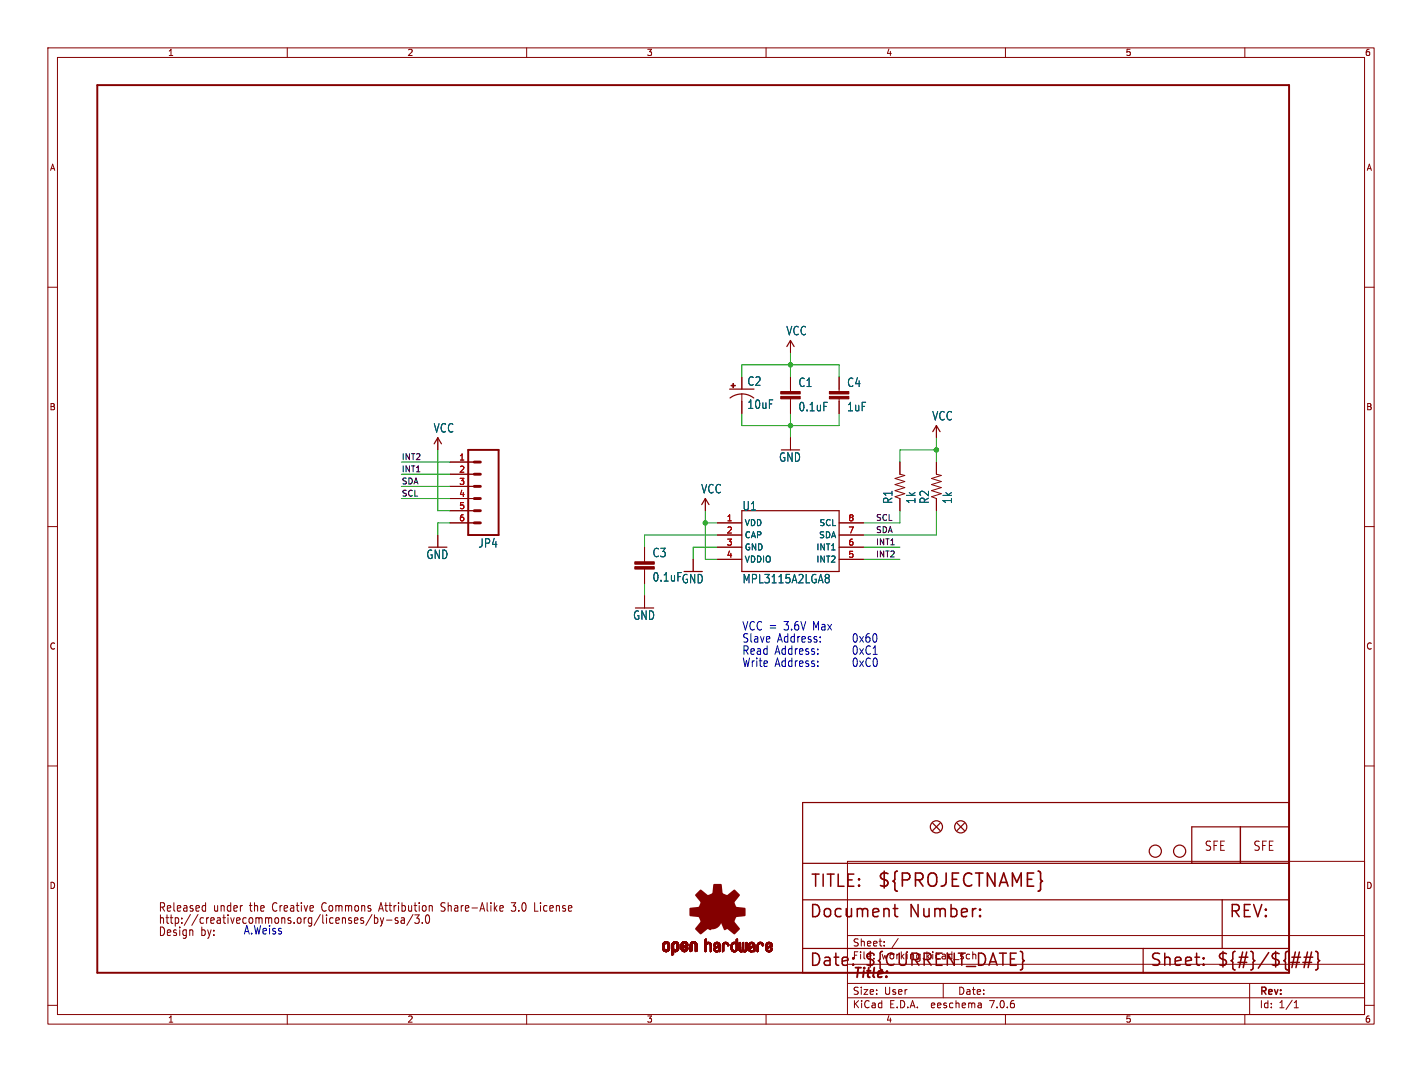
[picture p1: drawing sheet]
<svg xmlns="http://www.w3.org/2000/svg" width="297mm" height="224mm" viewBox="0 0 297 224" stroke-linecap="round" stroke-linejoin="round" font-family="sans-serif">
<defs><g id="words">
<text font-size="3.8" fill="#840000" x="183.1" y="185.7">${PROJECTNAME}</text>
<g font-size="3.5" fill="#840000">
<text x="169.2" y="185.7">TITLE:</text>
<text x="168.9" y="192.1">Document</text>
<text x="189.9" y="192.1">Number:</text>
<text x="256.5" y="192.1">REV:</text>
<text x="168.9" y="202.2">Date:</text>
<text x="180.3" y="202.2">${CURRENT_DATE}</text>
<text x="240" y="202.2">Sheet:</text>
<text x="254" y="202.2">${#}/${##}</text>
</g>
<text font-size="2.8" fill="#840000" x="178" y="204.8">Title:</text>
<g font-size="2.7" fill="#840000">
<text x="251.5" y="178">SFE</text>
<text x="261.6" y="178">SFE</text>
</g>
<g font-size="2.5" fill="#006464">
<text x="164.1" y="70.2">VCC</text>
<text x="156" y="80.8">C2</text>
<text x="166.7" y="81">C1</text>
<text x="176.8" y="81">C4</text>
<text x="156" y="85.6">10uF</text>
<text x="166.7" y="86.1">0.1uF</text>
<text x="176.8" y="86.1">1uF</text>
<text x="194.6" y="88">VCC</text>
<text x="90.5" y="90.6">VCC</text>
<text x="162.6" y="96.7">GND</text>
<text x="146.4" y="103.3">VCC</text>
<text x="155" y="106.8">U1</text>
<text x="186.6" y="105.4" transform="rotate(-90 186.6 105.4)">R1</text>
<text x="191.4" y="105.4" transform="rotate(-90 191.4 105.4)">1k</text>
<text x="194.2" y="105.4" transform="rotate(-90 194.2 105.4)">R2</text>
<text x="199" y="105.4" transform="rotate(-90 199 105.4)">1k</text>
<text x="89" y="117">GND</text>
<text x="99.8" y="114.6">JP4</text>
<text x="136.2" y="116.6">C3</text>
<text x="136.2" y="121.7">0.1uF GND</text>
<text x="155" y="122.1">MPL3115A2LGA8</text>
<text x="132.1" y="129.7">GND</text>
</g>
<g font-size="2.5" fill="#0000c2">
<text x="154.9" y="131.8">VCC =</text>
<text x="163.7" y="131.8">3.6V</text>
<text x="169.9" y="131.8">Max</text>
<text x="154.9" y="134.4">Slave</text>
<text x="154.9" y="136.9">Read</text>
<text x="161.8" y="136.9">Address:</text>
<text x="162.3" y="134.4">Address:</text>
<text x="177.8" y="136.9">0xC1</text>
<text x="177.8" y="134.4">0x60</text>
<text x="154.9" y="139.5">Write</text>
<text x="161.8" y="139.5">Address:</text>
<text x="177.8" y="139.5">0xC0</text>
<text x="50.8" y="195.3">A.Weiss</text>
</g>
<g font-size="2.5" fill="#840000">
<text x="33" y="190.7">Released</text>
<text x="44.6" y="190.7">under</text>
<text x="52.3" y="190.7">the</text>
<text x="57.3" y="190.7">Creative</text>
<text x="67.8" y="190.7">Commons</text>
<text x="80.1" y="190.7">Attribution</text>
<text x="93.3" y="190.7">Share-Alike</text>
<text x="108.3" y="190.7">3.0</text>
<text x="113.3" y="190.7">License</text>
<text x="33" y="195.8">Design</text>
<text x="33" y="193.2">http://creativecommons.org/licenses/by-sa/3.0</text>
<text x="41.9" y="195.8">by:</text>
</g>
<g font-size="2.1" fill="#840000">
<text x="178" y="197.9">Sheet:</text>
<text x="178" y="200.6">File:</text>
<text x="184.1" y="200.6">working.kicad_sch</text>
<text x="178" y="208">Size:</text>
<text x="184.7" y="208">User</text>
<text x="200" y="208">Date:</text>
<text x="263" y="208.2">Rev:</text>
<text x="178" y="210.8">KiCad</text>
<text x="185.7" y="210.8">E.D.A.</text>
<text x="194.6" y="210.8">eeschema</text>
<text x="207" y="210.8">7.0.6</text>
<text x="263" y="210.8">Id:</text>
<text x="267.1" y="210.8">1/1</text>
</g>
<g font-size="1.8" fill="#840000">
<text x="35" y="11.9">1</text>
<text x="85" y="11.9">2</text>
<text x="135" y="11.9">3</text>
<text x="185" y="11.9">4</text>
<text x="235" y="11.9">5</text>
<text x="285" y="11.9">6</text>
<text x="10.3" y="35.9">A</text>
<text x="285.3" y="35.9">A</text>
<text x="10.3" y="85.9">B</text>
<text x="285.3" y="85.9">B</text>
<text x="10.3" y="135.9">C</text>
<text x="285.3" y="135.9">C</text>
<text x="10.3" y="185.9">D</text>
<text x="285.3" y="185.9">D</text>
<text x="35" y="213.8">1</text>
<text x="85" y="213.8">2</text>
<text x="135" y="213.8">3</text>
<text x="185" y="213.8">4</text>
<text x="235" y="213.8">5</text>
<text x="285" y="213.8">6</text>
</g>
<g font-size="1.8" fill="#a90000">
<text x="95.8" y="96.3">1</text>
<text x="95.8" y="98.8">2</text>
<text x="95.8" y="101.3">3</text>
<text x="95.8" y="103.9">4</text>
<text x="95.8" y="106.4">5</text>
<text x="95.8" y="109">6</text>
<text x="151.7" y="109">1</text>
<text x="151.7" y="111.5">2</text>
<text x="177.1" y="111.5">7</text>
<text x="177.1" y="109">8</text>
<text x="151.7" y="114">3</text>
<text x="151.7" y="116.6">4</text>
<text x="177.1" y="116.6">5</text>
<text x="177.1" y="114">6</text>
</g>
<g font-size="1.8" fill="#006464">
<text x="155.4" y="110.1">VDD</text>
<text x="155.4" y="112.6">CAP</text>
<text x="171" y="112.6">SDA</text>
<text x="171" y="110.1">SCL</text>
<text x="155.4" y="115.2">GND</text>
<text x="155.4" y="117.7">VDDIO</text>
<text x="170.4" y="117.7">INT2</text>
<text x="170.4" y="115.2">INT1</text>
</g>
<g font-size="1.7" fill="#0f0f0f">
<text x="83.8" y="98.7">INT1</text>
<text x="83.8" y="101.3">SDA</text>
<text x="83.8" y="96.2">INT2</text>
<text x="83.8" y="103.8">SCL</text>
<text x="182.9" y="111.4">SDA</text>
<text x="182.9" y="114">INT1</text>
<text x="182.9" y="108.9">SCL</text>
<text x="182.9" y="116.5">INT2</text>
</g>
</g></defs>
<g fill="none" stroke="#840000" stroke-width=".21">
<path d="M10 10h277v203.9h-277zM12 12h273v199.9h-273zM60 10v2M110 10v2M160 10v2M210 10v2M260 10v2M10 60h2M285 60h2M154.9 78.7v2.6M165.1 71.1v2.6M165.1 78.7v3.1"/>
<path d="M175.3 78.7v3.1M91.4 91.4v2.6M94 96.5h5.1M94 99.1h5.1M154.9 82.3v4.1M165.1 83.3v3.1M165.1 91.4v2.6M175.3 83.3v3.1M188 96.5v2.6l1 .2-2.1 .6 2.1 .7-2.1 .6 2.1 .7-2.1 .6 2.1 .6-2.1 .7 1.1 .3v2.6M195.6 96.5v2.6l1 .2-2 .6 2 .7-2 .6 2 .7-2 .6 2 .6-2 .7 1 .3v2.6M195.6 88.9v2.5M10 110h2"/>
<path d="M91.4 111.8v2.5M94 109.2h5.1M94 101.6h5.1M94 104.1h5.1M94 106.7h5.1M134.6 114.3v3M134.6 118.9v3M144.8 116.8v2.6M147.3 104.1v2.6M149.9 109.2h5M149.9 111.8h5M149.9 114.3h5"/>
<path d="M149.9 116.8h5M175.3 109.2h5M175.3 111.8h5M175.3 114.3h5M175.3 116.8h5M285 110h2M134.6 124.5v2.5M10 160h2M285 160h2M177 179.9h108v32h-108zM42.5 189.2h.4M42.9 188.6v1.7"/>
<path d="M42.9 190.3h-.4M77.7 191l-1.3 2.3M78.2 191.1v1.8M78.2 191.8l.4-.1 .3 .3-.1 .8h-.6M79.2 189.8h.7M79.4 191.7l.4 1.2M79.6 188.6l-.5 1.7M79.8 192.9l-.4 .6M80.1 191.7l-.3 1.2M80.7 192.2h1.2M83.1 191.8l-.4-.1-.2 .2 .1 .3 .5 .2v.4h-.6M83.8 191.8h.6l.1 1.1"/>
<path d="M84.5 192.1l-.5 .1-.3 .3 .3 .4 .5-.1M86.3 191l-1.3 2.3M87.6 191.1l-.5 .7 .4 .1v.8l-.2 .2h-.5l-.2-.2M88.2 192.7v.2M88.9 191.4v.8l.1 .5 .2 .2 .3-.1 .1-.3v-1.1M92.1 190.3h.6M92.7 188.6h-.3l-.3 .3 .1 .4 .5 .2M104.9 189.2l.2 .4-.7 .1M105 190.3h-.1M106.8 190.2l.2 .1h.6M106.8 188.6h.9l-.5 .6 .4 .1M111.7 190.3h.7"/>
<path d="M177 195.4h108M184.7 197.5v.1M184.7 196.7v.1M187.6 196l-1.3 2M10 210h2M60 211.9v2M110 211.9v2M160 211.9v2M177 208.4h108M177 205.4h108M177 201.4h108M197 205.4v3"/>
<path d="M204.9 209.6l.1 .9M205 210.4l-.2 .1M205 209.9h-.2M210 211.9v2M260 211.9v2M261 205.4v6.5M270.3 210.5h.9M270.3 209.4l.4-.4v1.5M285 210h2"/>
</g>
<g fill="none" stroke="#840000" stroke-width=".25">
<path d="M164.3 72.4l.8-1.3 .8 1.3M90.7 92.7l.7-1.3 .8 1.3M152.4 81.3h5.1M152.5 83.1a4.1 4.1 0 0 1 4.9 0M194.8 90.2l.8-1.3 .7 1.3M146.6 105.4l.7-1.3 .8 1.3M154.9 106.7h20.4v12.7h-20.4zM167.6 167.6h101.6v35.6h-101.6zM194.8 172l1.5 1.5M196.3 172l-1.5 1.5M199.9 172l1.5 1.5M201.4 172l-1.5 1.5"/>
<path d="M259.1 172.7v7.6M269.2 172.7h-20.3v7.6M167.6 180.3h101.6M167.6 198.1h101.6M167.6 188h101.6M238.8 198.1v5.1M255.3 188v10.1"/>
<circle cx="195.6" cy="172.7" r="1.27"/>
<circle cx="200.7" cy="172.7" r="1.27"/>
<circle cx="241.3" cy="177.8" r="1.27"/>
<circle cx="246.4" cy="177.8" r="1.27"/>
</g>
<path d="M172.6 120l.5 .1 .1 .2-.3 .4M172.6 120.7h.3M172.9 120.7l.3 .4v.3l-.1 .3-.5 .1" fill="none" stroke="#006464" stroke-width=".21"/>
<g fill="#840000" stroke="#840000" stroke-width=".21">
<path d="M132.6 118.4h4.1v.5h-4.1z"/>
<path d="M132.6 117.3h4.1v.6h-4.1z"/>
<path d="M152.7 80.5h.9v.1h-.9z"/>
<path d="M153.1 80.1h.1v.9h-.1z"/>
<path d="M138.4 198.1h.4z"/>
<path d="M138.4 198l.4 .1z"/>
<path d="M138.4 198h.4z"/>
<path d="M138.4 197.9l.4 .1z"/>
<path d="M138.4 197.9h.4z"/>
<path d="M138.4 197.8l.4 .1z"/>
<path d="M138.4 197.8h.4z"/>
<path d="M138.4 197.7l.4 .1z"/>
<path d="M138.4 197.7h.4z"/>
<path d="M138.4 197.6l.4 .1z"/>
<path d="M138.4 197.6h.4z"/>
<path d="M138.4 197.5l.4 .1z"/>
<path d="M138.4 197.5h.4z"/>
<path d="M138.4 197.4l.4 .1z"/>
<path d="M138.4 197.4h.4z"/>
<path d="M138.4 198.2h.4z"/>
<path d="M138.4 198.1l.4 .1z"/>
<path d="M138.4 197.3l.4 .1z"/>
<path d="M138.4 197.3h.4z"/>
<path d="M138.4 198.3h.5z"/>
<path d="M138.4 198.3h.4z"/>
<path d="M138.4 198.2l.4 .1z"/>
<path d="M138.4 197.2l.4 .1z"/>
<path d="M138.4 197.2h.4z"/>
<path d="M138.4 197.2h.5z"/>
<path d="M138.4 198.3l.5 .1z"/>
<path d="M138.4 197.1l.5 .1z"/>
<path d="M138.4 197.1h.5z"/>
<path d="M138.4 198.4h.6z"/>
<path d="M138.4 198.4h.5z"/>
<path d="M138.4 197.1h.6z"/>
<path d="M138.5 198.4h.5z"/>
<path d="M138.5 197.1h.5z"/>
<path d="M138.5 197.1h.6z"/>
<path d="M138.5 198.4h1.3z"/>
<path d="M138.5 198.4h.6z"/>
<path d="M138.5 197.1h1.3z"/>
<path d="M138.5 198.5h1.3z"/>
<path d="M138.5 198.4l1.3 .1z"/>
<path d="M138.5 197l1.3 .1z"/>
<path d="M138.5 197h1.3z"/>
<path d="M138.5 198.5h1.2z"/>
<path d="M138.5 197h1.2z"/>
<path d="M138.6 198.5h1.1z"/>
<path d="M138.6 196.9l1.1 .1z"/>
<path d="M138.6 198.5l1.1 .1z"/>
<path d="M138.6 196.9h1.1z"/>
<path d="M138.6 198.6h1.1z"/>
<path d="M138.6 198.6h1z"/>
<path d="M138.6 196.9h1z"/>
<path d="M138.7 198.6l.9 .1z"/>
<path d="M138.7 196.8l.9 .1z"/>
<path d="M138.7 198.7h.9z"/>
<path d="M138.7 196.8h.9z"/>
<path d="M138.7 196.8h.8z"/>
<path d="M138.7 198.7h.8z"/>
<path d="M138.8 198.7h.7z"/>
<path d="M138.8 196.8h.7z"/>
<path d="M138.8 198.7l.6 .1z"/>
<path d="M138.8 196.7l.6 .1z"/>
<path d="M138.9 198.8h.5z"/>
<path d="M138.9 196.7h.5z"/>
<path d="M138.9 198.8h.4z"/>
<path d="M138.9 196.7h.4z"/>
<path d="M139 198.8h.3z"/>
<path d="M139 196.7h.3z"/>
<path d="M139 198.8h.2z"/>
<path d="M139 196.7h.2z"/>
<path d="M139.2 197.1h.6z"/>
<path d="M139.2 198.4h.6z"/>
<path d="M139.3 198.4h.5z"/>
<path d="M139.3 197.1h.5z"/>
<path d="M139.3 198.3l.5 .1z"/>
<path d="M139.4 198.3h.4z"/>
<path d="M139.4 197.1l.4 .1z"/>
<path d="M139.4 197.2h.4z"/>
<path d="M139.4 197.2l.4 .1z"/>
<path d="M139.4 198.2l.4 .1z"/>
<path d="M139.4 198.2h.4z"/>
<path d="M139.4 197.3h.4z"/>
<path d="M139.5 198.2h.4z"/>
<path d="M139.5 197.3h.4z"/>
<path d="M139.5 198.1l.4 .1z"/>
<path d="M139.5 198.1h.4z"/>
<path d="M139.5 198l.4 .1z"/>
<path d="M139.5 198h.4z"/>
<path d="M139.5 197.9l.4 .1z"/>
<path d="M139.5 197.9h.4z"/>
<path d="M139.5 197.8l.4 .1z"/>
<path d="M139.5 197.8h.4z"/>
<path d="M139.5 197.7l.4 .1z"/>
<path d="M139.5 197.7h.4z"/>
<path d="M139.5 197.6l.4 .1z"/>
<path d="M139.5 197.6h.4z"/>
<path d="M139.5 197.5l.4 .1z"/>
<path d="M139.5 197.5h.4z"/>
<path d="M139.5 197.4l.4 .1z"/>
<path d="M139.5 197.4h.4z"/>
<path d="M139.5 197.3l.4 .1z"/>
<path d="M140.3 199.4l.2 .1z"/>
<path d="M140.3 199.4h.3z"/>
<path d="M140.3 199.4h.4z"/>
<path d="M140.3 199.3l.4 .1z"/>
<path d="M140.3 199.3h.4z"/>
<path d="M140.3 199.2l.4 .1z"/>
<path d="M140.3 199.2h.4z"/>
<path d="M140.3 199.1l.4 .1z"/>
<path d="M140.3 199.1h.4z"/>
<path d="M140.3 199l.4 .1z"/>
<path d="M140.3 199h.4z"/>
<path d="M140.3 198.9l.4 .1z"/>
<path d="M140.3 198.9h.4z"/>
<path d="M140.3 198.8l.4 .1z"/>
<path d="M140.3 198.8h.4z"/>
<path d="M140.3 198.7l1.1 .1z"/>
<path d="M140.3 198.7h1.1z"/>
<path d="M140.3 198.7h1.2z"/>
<path d="M140.3 198.6l1.2 .1z"/>
<path d="M140.3 198.6h1.2z"/>
<path d="M140.3 198.6h1.3z"/>
<path d="M140.3 198.5l1.3 .1z"/>
<path d="M140.3 198.5h1.3z"/>
<path d="M140.3 198.5h1.4z"/>
<path d="M140.3 198.4l1.4 .1z"/>
<path d="M140.3 198.4h1.4z"/>
<path d="M140.3 198.4h.7z"/>
<path d="M140.3 198.4h.6z"/>
<path d="M140.3 198.3l.5 .1z"/>
<path d="M140.3 198.3h.5z"/>
<path d="M140.3 198.2l.4 .1z"/>
<path d="M140.3 198.2h.4z"/>
<path d="M140.3 198.1l.4 .1z"/>
<path d="M140.3 198.1h.4z"/>
<path d="M140.3 198l.4 .1z"/>
<path d="M140.3 198h.4z"/>
<path d="M140.3 197.9l.4 .1z"/>
<path d="M140.3 197.9h.4z"/>
<path d="M140.3 197.8l.4 .1z"/>
<path d="M140.3 197.8h.4z"/>
<path d="M140.3 197.7l.4 .1z"/>
<path d="M140.3 197.7h.4z"/>
<path d="M140.3 197.6l.4 .1z"/>
<path d="M140.3 197.6h.4z"/>
<path d="M140.3 197.5l.4 .1z"/>
<path d="M140.3 197.5h.4z"/>
<path d="M140.3 197.4l.4 .1z"/>
<path d="M140.3 197.4h.4z"/>
<path d="M140.3 197.3l.4 .1z"/>
<path d="M140.3 197.3h.4z"/>
<path d="M140.3 199.5h.2z"/>
<path d="M140.3 197.2l.5 .1z"/>
<path d="M140.3 197.2h.5z"/>
<path d="M140.4 197.2h.4z"/>
<path d="M140.4 197.1l.4 .1z"/>
<path d="M140.4 197.1h.4z"/>
<path d="M140.4 197.1h.5z"/>
<path d="M140.4 197.1h.6z"/>
<path d="M140.4 197.1h1.3z"/>
<path d="M140.4 197l1.3 .1z"/>
<path d="M140.4 197h1.3z"/>
<path d="M140.4 197h1.2z"/>
<path d="M140.5 197h1.1z"/>
<path d="M140.5 196.9l1.1 .1z"/>
<path d="M140.5 196.9h1.1z"/>
<path d="M140.5 196.9h1z"/>
<path d="M140.6 196.9h.9z"/>
<path d="M140.6 196.8l.9 .1z"/>
<path d="M140.6 196.8h.9z"/>
<path d="M140.6 196.8h.8z"/>
<path d="M140.7 196.8h.7z"/>
<path d="M140.7 196.7l.7 .1z"/>
<path d="M140.8 198.8h.5z"/>
<path d="M140.8 196.7h.5z"/>
<path d="M140.9 196.7h.3z"/>
<path d="M140.9 198.8h.3z"/>
<path d="M140.9 196.7h.2z"/>
<path d="M141 198.8h.1z"/>
<path d="M141.1 197.1h.6z"/>
<path d="M141.1 198.4h.6z"/>
<path d="M141.2 198.4h.5z"/>
<path d="M141.2 197.1h.5z"/>
<path d="M141.3 198.3l.4 .1z"/>
<path d="M141.3 197.1l.4 .1z"/>
<path d="M141.3 198.3h.4z"/>
<path d="M141.3 197.2h.4z"/>
<path d="M141.3 198.3h.5z"/>
<path d="M141.3 197.2h.5z"/>
<path d="M141.3 197.2l.5 .1z"/>
<path d="M141.3 198.2l.5 .1z"/>
<path d="M141.3 197.3h.5z"/>
<path d="M141.4 198.2h.4z"/>
<path d="M141.4 197.3h.4z"/>
<path d="M141.4 198.1l.4 .1z"/>
<path d="M141.4 198.1h.4z"/>
<path d="M141.4 197.4h.4z"/>
<path d="M141.4 197.3l.4 .1z"/>
<path d="M141.4 198l.4 .1z"/>
<path d="M141.4 198h.4z"/>
<path d="M141.4 197.9l.4 .1z"/>
<path d="M141.4 197.9h.4z"/>
<path d="M141.4 197.8l.4 .1z"/>
<path d="M141.4 197.8h.4z"/>
<path d="M141.4 197.7l.4 .1z"/>
<path d="M141.4 197.7h.4z"/>
<path d="M141.4 197.6l.4 .1z"/>
<path d="M141.4 197.6h.4z"/>
<path d="M141.4 197.5l.4 .1z"/>
<path d="M141.4 197.5h.4z"/>
<path d="M141.4 197.4l.4 .1z"/>
<path d="M142.2 198.2h.5z"/>
<path d="M142.2 198.2h.4z"/>
<path d="M142.2 198.1l.4 .1z"/>
<path d="M142.2 198.1h.4z"/>
<path d="M142.2 198.1h.5z"/>
<path d="M142.2 198l.5 .1z"/>
<path d="M142.2 198h.6z"/>
<path d="M142.2 198h.7z"/>
<path d="M142.2 197.9l.7 .1z"/>
<path d="M142.2 197.9h.8z"/>
<path d="M142.2 197.9h.9z"/>
<path d="M142.2 197.8l.9 .1z"/>
<path d="M142.2 197.8h1z"/>
<path d="M142.2 197.8h1.1z"/>
<path d="M142.2 197.8h1.2z"/>
<path d="M142.2 197.7l1.2 .1z"/>
<path d="M142.2 197.7h1.2z"/>
<path d="M142.2 197.7h1.3z"/>
<path d="M142.2 197.7h1.4z"/>
<path d="M142.2 197.6l1.4 .1z"/>
<path d="M142.2 197.6h1.4z"/>
<path d="M142.2 197.6h.4z"/>
<path d="M142.2 197.5l.4 .1z"/>
<path d="M142.2 197.5h.4z"/>
<path d="M142.2 197.4l.4 .1z"/>
<path d="M142.2 197.4h.4z"/>
<path d="M142.2 197.3l.4 .1z"/>
<path d="M142.2 197.3h.4z"/>
<path d="M142.2 197.3h.5z"/>
<path d="M142.2 198.3h.5z"/>
<path d="M142.2 198.2l.5 .1z"/>
<path d="M142.2 197.2l.5 .1z"/>
<path d="M142.2 197.2h.5z"/>
<path d="M142.3 198.4h.5z"/>
<path d="M142.3 198.3l.4 .1z"/>
<path d="M142.3 198.3h.4z"/>
<path d="M142.3 197.2h.4z"/>
<path d="M142.3 197.1l.4 .1z"/>
<path d="M142.3 197.1h.5z"/>
<path d="M142.3 198.4h1.3z"/>
<path d="M142.3 198.4h.6z"/>
<path d="M142.3 197.1h.6z"/>
<path d="M142.3 198.5h1.3z"/>
<path d="M142.3 198.4l1.3 .1z"/>
<path d="M142.3 197.1h1.3z"/>
<path d="M142.3 197l1.3 .1z"/>
<path d="M142.3 197h1.3z"/>
<path d="M142.4 198.5h1.1z"/>
<path d="M142.4 197h1.2z"/>
<path d="M142.4 198.5l1.1 .1z"/>
<path d="M142.4 197h1.1z"/>
<path d="M142.4 198.6h1.1z"/>
<path d="M142.4 196.9l1.1 .1z"/>
<path d="M142.4 196.9h1.1z"/>
<path d="M142.5 198.6h.9z"/>
<path d="M142.5 196.9h1z"/>
<path d="M142.5 198.6l.9 .1z"/>
<path d="M142.5 196.9h.9z"/>
<path d="M142.5 196.8l.9 .1z"/>
<path d="M142.5 198.7h.9z"/>
<path d="M142.5 196.8h.9z"/>
<path d="M142.6 196.8h.8z"/>
<path d="M142.6 198.7h.7z"/>
<path d="M142.6 196.8h.7z"/>
<path d="M142.6 196.7l.7 .1z"/>
<path d="M142.7 198.7l.6 .1z"/>
<path d="M142.7 196.7h.5z"/>
<path d="M142.7 198.8h.5z"/>
<path d="M142.7 197.6h1z"/>
<path d="M142.8 198.8h.4z"/>
<path d="M142.8 197.6h.9z"/>
<path d="M142.8 196.7h.3z"/>
<path d="M142.8 198.8h.3z"/>
<path d="M142.9 197.6h.8z"/>
<path d="M142.9 196.7h.1z"/>
<path d="M142.9 197.5l.8 .1z"/>
<path d="M142.9 197.5h.8z"/>
<path d="M143 197.5h.7z"/>
<path d="M143 197.1h.6z"/>
<path d="M143 198.4h.6z"/>
<path d="M143.1 197.1h.5z"/>
<path d="M143.1 198.4h.5z"/>
<path d="M143.1 197.5h.6z"/>
<path d="M143.1 197.4l.6 .1z"/>
<path d="M143.1 197.4h.6z"/>
<path d="M143.2 197.1l.5 .1z"/>
<path d="M143.2 198.3l.4 .1z"/>
<path d="M143.2 197.2h.5z"/>
<path d="M143.2 198.3h.4z"/>
<path d="M143.2 197.4h.5z"/>
<path d="M143.2 198.3h.5z"/>
<path d="M143.2 197.2l.5 .1z"/>
<path d="M143.2 197.3h.5z"/>
<path d="M143.3 198.2l.4 .1z"/>
<path d="M143.3 198.2h.4z"/>
<path d="M143.3 197.4h.4z"/>
<path d="M143.3 197.3l.4 .1z"/>
<path d="M143.3 197.3h.4z"/>
<path d="M143.3 198.1l.4 .1z"/>
<path d="M143.3 198.1h.4z"/>
<path d="M143.3 198l.4 .1z"/>
<path d="M143.3 198h.4z"/>
<path d="M143.4 198h.3z"/>
<path d="M143.4 197.9l.3 .1z"/>
<path d="M143.5 197.9h.2z"/>
<path d="M144.1 198.7h.3z"/>
<path d="M144.1 198.7h.4z"/>
<path d="M144.1 198.6l.4 .1z"/>
<path d="M144.1 198.6h.4z"/>
<path d="M144.1 198.5l.4 .1z"/>
<path d="M144.1 198.5h.4z"/>
<path d="M144.1 198.4l.4 .1z"/>
<path d="M144.1 198.4h.4z"/>
<path d="M144.1 198.3l.4 .1z"/>
<path d="M144.1 198.3h.4z"/>
<path d="M144.1 198.2l.4 .1z"/>
<path d="M144.1 198.2h.4z"/>
<path d="M144.1 198.1l.4 .1z"/>
<path d="M144.1 198.1h.4z"/>
<path d="M144.1 198l.4 .1z"/>
<path d="M144.1 198h.4z"/>
<path d="M144.1 197.9l.4 .1z"/>
<path d="M144.1 197.9h.4z"/>
<path d="M144.1 197.8l.4 .1z"/>
<path d="M144.1 197.8h.4z"/>
<path d="M144.1 197.7l.4 .1z"/>
<path d="M144.1 197.7h.4z"/>
<path d="M144.1 197.6l.4 .1z"/>
<path d="M144.1 197.6h.4z"/>
<path d="M144.1 197.5l.4 .1z"/>
<path d="M144.1 197.5h.4z"/>
<path d="M144.1 197.4l.4 .1z"/>
<path d="M144.1 197.4h.4z"/>
<path d="M144.1 197.3l.4 .1z"/>
<path d="M144.1 197.3h.4z"/>
<path d="M144.2 198.7l.2 .1z"/>
<path d="M144.2 197.3h.3z"/>
<path d="M144.2 197.3h.4z"/>
<path d="M144.2 198.8h.1z"/>
<path d="M144.2 197.2l.4 .1z"/>
<path d="M144.2 197.2h.4z"/>
<path d="M144.2 197.1l.5 .1z"/>
<path d="M144.2 197.1h.5z"/>
<path d="M144.2 197.1h.6z"/>
<path d="M144.2 197.1h1.3z"/>
<path d="M144.2 197l1.3 .1z"/>
<path d="M144.2 197h1.3z"/>
<path d="M144.3 197h1.2z"/>
<path d="M144.3 197h1.1z"/>
<path d="M144.3 196.9l1.1 .1z"/>
<path d="M144.3 196.9h1.1z"/>
<path d="M144.4 196.9h1z"/>
<path d="M144.4 196.8l.9 .1z"/>
<path d="M144.4 196.8h.9z"/>
<path d="M144.5 196.8h.8z"/>
<path d="M144.5 196.8h.7z"/>
<path d="M144.5 196.7l.7 .1z"/>
<path d="M144.6 196.7h.5z"/>
<path d="M144.7 196.7h.4z"/>
<path d="M144.7 196.7h.3z"/>
<path d="M144.8 196.7h.2z"/>
<path d="M144.9 197.1h.6z"/>
<path d="M145 197.1h.5z"/>
<path d="M145.1 197.1h.4z"/>
<path d="M145.1 197.1l.4 .1z"/>
<path d="M145.1 197.2h.4z"/>
<path d="M145.1 197.2h.5z"/>
<path d="M145.2 197.2l.4 .1z"/>
<path d="M145.2 197.3h.4z"/>
<path d="M145.2 198.7h.3z"/>
<path d="M145.2 198.7h.4z"/>
<path d="M145.2 198.6l.4 .1z"/>
<path d="M145.2 198.6h.4z"/>
<path d="M145.2 198.5l.4 .1z"/>
<path d="M145.2 198.5h.4z"/>
<path d="M145.2 198.4l.4 .1z"/>
<path d="M145.2 198.4h.4z"/>
<path d="M145.2 198.3l.4 .1z"/>
<path d="M145.2 198.3h.4z"/>
<path d="M145.2 198.2l.4 .1z"/>
<path d="M145.2 198.2h.4z"/>
<path d="M145.2 198.1l.4 .1z"/>
<path d="M145.2 198.1h.4z"/>
<path d="M145.2 198l.4 .1z"/>
<path d="M145.2 198h.4z"/>
<path d="M145.2 197.9l.4 .1z"/>
<path d="M145.2 197.9h.4z"/>
<path d="M145.2 197.8l.4 .1z"/>
<path d="M145.2 197.8h.4z"/>
<path d="M145.2 197.7l.4 .1z"/>
<path d="M145.2 197.7h.4z"/>
<path d="M145.2 197.6l.4 .1z"/>
<path d="M145.2 197.6h.4z"/>
<path d="M145.2 197.5l.4 .1z"/>
<path d="M145.2 197.5h.4z"/>
<path d="M145.2 197.4l.4 .1z"/>
<path d="M145.2 197.4h.4z"/>
<path d="M145.2 197.3l.4 .1z"/>
<path d="M145.2 198.7l.2 .1z"/>
<path d="M145.2 198.8h.2z"/>
<path d="M147.3 198.8h.1z"/>
<path d="M147.3 196.3h.2z"/>
<path d="M147.3 198.7l.2 .1z"/>
<path d="M147.3 198.7h.2z"/>
<path d="M147.3 198.6l.2 .1z"/>
<path d="M147.3 198.6h.2z"/>
<path d="M147.3 198.5l.2 .1z"/>
<path d="M147.3 198.5h.2z"/>
<path d="M147.3 198.4l.2 .1z"/>
<path d="M147.3 198.4h.2z"/>
<path d="M147.3 198.3l.2 .1z"/>
<path d="M147.3 198.3h.2z"/>
<path d="M147.3 198.2l.2 .1z"/>
<path d="M147.3 198.2h.2z"/>
<path d="M147.3 198.1l.2 .1z"/>
<path d="M147.3 198.1h.2z"/>
<path d="M147.3 198l.2 .1z"/>
<path d="M147.3 198h.2z"/>
<path d="M147.3 197.9l.2 .1z"/>
<path d="M147.3 197.9h.2z"/>
<path d="M147.3 197.8l.2 .1z"/>
<path d="M147.3 197.8h.2z"/>
<path d="M147.3 197.7l.2 .1z"/>
<path d="M147.3 197.7h.2z"/>
<path d="M147.3 197.6l.2 .1z"/>
<path d="M147.3 197.6h.2z"/>
<path d="M147.3 197.5l.2 .1z"/>
<path d="M147.3 197.5h.2z"/>
<path d="M147.3 197.5h.3z"/>
<path d="M147.3 197.4l.3 .1z"/>
<path d="M147.3 197.4h.3z"/>
<path d="M147.3 197.3l.3 .1z"/>
<path d="M147.3 197.3h.3z"/>
<path d="M147.3 197.2l.3 .1z"/>
<path d="M147.3 197.2h.4z"/>
<path d="M147.3 197.1l.5 .1z"/>
<path d="M147.3 197.1h.5z"/>
<path d="M147.3 197.1h.6z"/>
<path d="M147.3 197.1h1.2z"/>
<path d="M147.3 197l1.2 .1z"/>
<path d="M147.3 197h1.1z"/>
<path d="M147.3 196.9l1 .1z"/>
<path d="M147.3 196.9h1z"/>
<path d="M147.3 196.9h.3z"/>
<path d="M147.3 196.9h.2z"/>
<path d="M147.3 196.8l.2 .1z"/>
<path d="M147.3 196.8h.2z"/>
<path d="M147.3 196.7l.2 .1z"/>
<path d="M147.3 196.7h.2z"/>
<path d="M147.3 196.6l.2 .1z"/>
<path d="M147.3 196.6h.2z"/>
<path d="M147.3 196.5l.2 .1z"/>
<path d="M147.3 196.5h.2z"/>
<path d="M147.3 196.4l.2 .1z"/>
<path d="M147.3 196.4h.2z"/>
<path d="M147.3 196.3l.2 .1z"/>
<path d="M147.3 196.2l.2 .1z"/>
<path d="M147.3 196.2h.2z"/>
<path d="M147.4 196.2h.1z"/>
<path d="M147.7 196.9h.5z"/>
<path d="M147.7 196.8l.5 .1z"/>
<path d="M147.8 196.8h.3z"/>
<path d="M148 197.1h.5z"/>
<path d="M148.1 197.1h.4z"/>
<path d="M148.1 197.1l.4 .1z"/>
<path d="M148.2 197.2h.3z"/>
<path d="M148.2 197.2h.4z"/>
<path d="M148.2 197.2l.4 .1z"/>
<path d="M148.2 197.3h.4z"/>
<path d="M148.3 197.3h.3z"/>
<path d="M148.3 197.3l.3 .1z"/>
<path d="M148.3 197.4h.3z"/>
<path d="M148.3 197.5h.3z"/>
<path d="M148.3 197.4l.3 .1z"/>
<path d="M148.3 198.8h.2z"/>
<path d="M148.3 198.7l.3 .1z"/>
<path d="M148.3 198.7h.3z"/>
<path d="M148.3 198.6l.3 .1z"/>
<path d="M148.3 198.6h.3z"/>
<path d="M148.3 198.5l.3 .1z"/>
<path d="M148.3 198.5h.3z"/>
<path d="M148.3 198.4l.3 .1z"/>
<path d="M148.3 198.4h.3z"/>
<path d="M148.3 198.3l.3 .1z"/>
<path d="M148.3 198.3h.3z"/>
<path d="M148.3 198.2l.3 .1z"/>
<path d="M148.3 198.2h.3z"/>
<path d="M148.3 198.1l.3 .1z"/>
<path d="M148.3 198.1h.3z"/>
<path d="M148.3 198l.3 .1z"/>
<path d="M148.3 198h.3z"/>
<path d="M148.3 197.9l.3 .1z"/>
<path d="M148.3 197.9h.3z"/>
<path d="M148.3 197.8l.3 .1z"/>
<path d="M148.3 197.8h.3z"/>
<path d="M148.3 197.7l.3 .1z"/>
<path d="M148.3 197.7h.3z"/>
<path d="M148.3 197.6l.3 .1z"/>
<path d="M148.3 197.6h.3z"/>
<path d="M148.3 197.5l.3 .1z"/>
<path d="M149.1 198.4h.3z"/>
<path d="M149.1 198.3l.3 .1z"/>
<path d="M149.1 198.3h.3z"/>
<path d="M149.1 198.3h.2z"/>
<path d="M149.1 198.2l.3 .1z"/>
<path d="M149.1 198.2h.3z"/>
<path d="M149.1 197.6h.1z"/>
<path d="M149.1 197.6h.2z"/>
<path d="M149.1 197.5l.2 .1z"/>
<path d="M149.1 197.5h.2z"/>
<path d="M149.1 198.4l.3 .1z"/>
<path d="M149.1 197.4l.2 .1z"/>
<path d="M149.1 197.4h.2z"/>
<path d="M149.1 197.4h.3z"/>
<path d="M149.1 198.5h.4z"/>
<path d="M149.1 198.5h.3z"/>
<path d="M149.1 198.1l.3 .1z"/>
<path d="M149.1 198.1h.3z"/>
<path d="M149.1 198.1h.4z"/>
<path d="M149.1 197.3l.3 .1z"/>
<path d="M149.1 197.3h.3z"/>
<path d="M149.1 198.5h.5z"/>
<path d="M149.1 198.1h.5z"/>
<path d="M149.1 198.6h.8z"/>
<path d="M149.1 198.5l.5 .1z"/>
<path d="M149.1 198l.5 .1z"/>
<path d="M149.1 197.2l.4 .1z"/>
<path d="M149.1 197.2h.4z"/>
<path d="M149.1 198h.6z"/>
<path d="M149.2 198.6h.7z"/>
<path d="M149.2 198h.5z"/>
<path d="M149.2 197.2h.3z"/>
<path d="M149.2 198h.6z"/>
<path d="M149.2 197.1l.4 .1z"/>
<path d="M149.2 197.1h.4z"/>
<path d="M149.2 197.1h.5z"/>
<path d="M149.2 198.6l.7 .1z"/>
<path d="M149.2 197.9l.6 .1z"/>
<path d="M149.2 198.7h.7z"/>
<path d="M149.2 197.9h.7z"/>
<path d="M149.2 197.1h1.1z"/>
<path d="M149.2 198.7h.8z"/>
<path d="M149.3 198.7h.7z"/>
<path d="M149.3 197l1 .1z"/>
<path d="M149.3 197h1z"/>
<path d="M149.3 197.9h.7z"/>
<path d="M149.3 197h.9z"/>
<path d="M149.3 197.9h.8z"/>
<path d="M149.3 198.7l.7 .1z"/>
<path d="M149.3 197.8l1.1 .1z"/>
<path d="M149.3 196.9l.9 .1z"/>
<path d="M149.4 198.8h.6z"/>
<path d="M149.4 196.9h.7z"/>
<path d="M149.4 197.8h1z"/>
<path d="M149.4 198.8h.5z"/>
<path d="M149.5 196.9h.5z"/>
<path d="M149.5 198.8h.4z"/>
<path d="M149.5 197.8h.9z"/>
<path d="M149.5 196.8l.5 .1z"/>
<path d="M149.6 196.8h.3z"/>
<path d="M149.6 197.7l.8 .1z"/>
<path d="M149.6 197.7h.8z"/>
<path d="M149.7 197.7h.7z"/>
<path d="M149.7 198.5l.2 .1z"/>
<path d="M149.7 196.8h.1z"/>
<path d="M149.7 198.5h.2z"/>
<path d="M149.8 197.7h.6z"/>
<path d="M149.8 197.1h.5z"/>
<path d="M149.8 197.6l.6 .1z"/>
<path d="M149.9 197.6h.5z"/>
<path d="M149.9 197.1h.4z"/>
<path d="M149.9 197.1l.4 .1z"/>
<path d="M150 197.2h.3z"/>
<path d="M150 197.2h.4z"/>
<path d="M150 197.6h.4z"/>
<path d="M150 197.2l.4 .1z"/>
<path d="M150 197.3h.4z"/>
<path d="M150.1 197.6h.3z"/>
<path d="M150.1 197.3h.3z"/>
<path d="M150.1 197.5l.3 .1z"/>
<path d="M150.1 197.9h.3z"/>
<path d="M150.1 197.5h.3z"/>
<path d="M150.1 197.4h.3z"/>
<path d="M150.1 197.3l.3 .1z"/>
<path d="M150.1 198.8h.2z"/>
<path d="M150.1 198.7l.3 .1z"/>
<path d="M150.1 198.7h.3z"/>
<path d="M150.1 198.6l.3 .1z"/>
<path d="M150.1 198.6h.3z"/>
<path d="M150.1 198.5l.3 .1z"/>
<path d="M150.1 198.5h.3z"/>
<path d="M150.1 198.4l.3 .1z"/>
<path d="M150.1 198.4h.3z"/>
<path d="M150.1 198.3l.3 .1z"/>
<path d="M150.1 198.3h.3z"/>
<path d="M150.1 198.2l.3 .1z"/>
<path d="M150.1 198.2h.3z"/>
<path d="M150.1 198.1l.3 .1z"/>
<path d="M150.1 198.1h.3z"/>
<path d="M150.1 198l.3 .1z"/>
<path d="M150.1 198h.3z"/>
<path d="M150.1 197.9l.3 .1z"/>
<path d="M150.1 197.4l.3 .1z"/>
<path d="M150.9 198.8h.1z"/>
<path d="M150.9 198.8h.2z"/>
<path d="M150.9 198.7l.2 .1z"/>
<path d="M150.9 198.7h.2z"/>
<path d="M150.9 198.7h.3z"/>
<path d="M150.9 198.6l.3 .1z"/>
<path d="M150.9 198.6h.3z"/>
<path d="M150.9 198.5l.3 .1z"/>
<path d="M150.9 198.5h.3z"/>
<path d="M150.9 198.4l.3 .1z"/>
<path d="M150.9 198.4h.3z"/>
<path d="M150.9 198.3l.3 .1z"/>
<path d="M150.9 198.3h.3z"/>
<path d="M150.9 198.2l.3 .1z"/>
<path d="M150.9 198.2h.3z"/>
<path d="M150.9 198.1l.3 .1z"/>
<path d="M150.9 198.1h.3z"/>
<path d="M150.9 198l.3 .1z"/>
<path d="M150.9 198h.3z"/>
<path d="M150.9 197.9l.3 .1z"/>
<path d="M150.9 197.9h.3z"/>
<path d="M150.9 197.8l.3 .1z"/>
<path d="M150.9 197.8h.3z"/>
<path d="M150.9 197.7l.3 .1z"/>
<path d="M150.9 197.7h.3z"/>
<path d="M150.9 197.6l.3 .1z"/>
<path d="M150.9 197.6h.3z"/>
<path d="M150.9 197.5l.3 .1z"/>
<path d="M150.9 197.5h.3z"/>
<path d="M150.9 197.4l.3 .1z"/>
<path d="M150.9 197.4h.3z"/>
<path d="M150.9 197.3l.3 .1z"/>
<path d="M150.9 197.3h.3z"/>
<path d="M150.9 197.3h.4z"/>
<path d="M150.9 197.2l.4 .1z"/>
<path d="M150.9 197.2h.4z"/>
<path d="M151 197.2h.3z"/>
<path d="M151 197.2h.4z"/>
<path d="M151 197.1l.4 .1z"/>
<path d="M151 197.1h.4z"/>
<path d="M151 197.1h.5z"/>
<path d="M151 197.1h1.1z"/>
<path d="M151 197l1.1 .1z"/>
<path d="M151 197h1.1z"/>
<path d="M151.1 197h1z"/>
<path d="M151.1 197h.9z"/>
<path d="M151.1 196.9l.9 .1z"/>
<path d="M151.2 196.9h.8z"/>
<path d="M151.2 196.9h.7z"/>
<path d="M151.3 196.9h.6z"/>
<path d="M151.3 196.9h.5z"/>
<path d="M151.3 196.8l.5 .1z"/>
<path d="M151.4 196.8h.3z"/>
<path d="M151.5 196.8h.1z"/>
<path d="M151.6 197.1h.5z"/>
<path d="M151.7 197.1h.4z"/>
<path d="M151.7 197.1l.4 .1z"/>
<path d="M151.8 197.2h.4z"/>
<path d="M151.8 197.2l.4 .1z"/>
<path d="M151.9 197.3h.3z"/>
<path d="M151.9 197.3l.3 .1z"/>
<path d="M151.9 197.4h.3z"/>
<path d="M152 197.5h.2z"/>
<path d="M152 197.4l.2 .1z"/>
<path d="M152 197.4h.2z"/>
<path d="M152 197.6h.1z"/>
<path d="M152 197.5l.2 .1z"/>
<path d="M152.7 198.2h.3z"/>
<path d="M152.7 198.1l.3 .1z"/>
<path d="M152.7 198.1h.3z"/>
<path d="M152.7 198l.3 .1z"/>
<path d="M152.7 198h.3z"/>
<path d="M152.7 197.9l.3 .1z"/>
<path d="M152.7 197.9h.3z"/>
<path d="M152.7 197.8l.3 .1z"/>
<path d="M152.7 197.8h.3z"/>
<path d="M152.7 197.7l.3 .1z"/>
<path d="M152.7 197.7h.3z"/>
<path d="M152.7 197.6l.3 .1z"/>
<path d="M152.7 197.6h.3z"/>
<path d="M152.7 197.5l.3 .1z"/>
<path d="M152.7 197.5h.3z"/>
<path d="M152.7 197.4l.3 .1z"/>
<path d="M152.7 197.4h.3z"/>
<path d="M152.7 198.3h.3z"/>
<path d="M152.7 198.2l.3 .1z"/>
<path d="M152.7 198.4h.4z"/>
<path d="M152.7 198.4h.3z"/>
<path d="M152.7 198.3l.3 .1z"/>
<path d="M152.7 197.3l.3 .1z"/>
<path d="M152.7 197.3h.3z"/>
<path d="M152.7 197.3h.4z"/>
<path d="M152.7 197.2l.4 .1z"/>
<path d="M152.7 198.5h.4z"/>
<path d="M152.7 198.4l.4 .1z"/>
<path d="M152.7 197.2h.4z"/>
<path d="M152.8 198.5h.4z"/>
<path d="M152.8 197.2h.3z"/>
<path d="M152.8 197.2h.4z"/>
<path d="M152.8 197.1l.4 .1z"/>
<path d="M152.8 198.5h.5z"/>
<path d="M152.8 197.1h.4z"/>
<path d="M152.8 198.6h1.1z"/>
<path d="M152.8 198.5l.5 .1z"/>
<path d="M152.8 197.1h.5z"/>
<path d="M152.8 197.1h1.3z"/>
<path d="M152.9 198.6h1z"/>
<path d="M152.9 197l1.2 .1z"/>
<path d="M152.9 197h1.2z"/>
<path d="M152.9 198.6l1 .1z"/>
<path d="M152.9 198.7h.9z"/>
<path d="M153 198.7h.8z"/>
<path d="M153 197h1.1z"/>
<path d="M153 196.9l1.1 .1z"/>
<path d="M153 196.9h1.1z"/>
<path d="M153 198.7l.7 .1z"/>
<path d="M153 198.8h.7z"/>
<path d="M153.1 196.9h.6z"/>
<path d="M153.1 198.8h.6z"/>
<path d="M153.1 196.9h.5z"/>
<path d="M153.1 198.8h.5z"/>
<path d="M153.1 196.8l.5 .1z"/>
<path d="M153.2 198.8h.4z"/>
<path d="M153.2 196.8h.4z"/>
<path d="M153.3 196.8h.1z"/>
<path d="M153.4 197.1h.7z"/>
<path d="M153.4 198.5l.5 .1z"/>
<path d="M153.5 197.1h.6z"/>
<path d="M153.5 198.5h.5z"/>
<path d="M153.5 197.1l.6 .1z"/>
<path d="M153.6 198.5h.4z"/>
<path d="M153.6 197.2h.5z"/>
<path d="M153.6 198.4l.4 .1z"/>
<path d="M153.7 198.4h.3z"/>
<path d="M153.7 197.2h.4z"/>
<path d="M153.7 197.2l.4 .1z"/>
<path d="M153.7 197.3h.4z"/>
<path d="M153.7 196.9h.4z"/>
<path d="M153.7 198.3l.3 .1z"/>
<path d="M153.7 198.3h.3z"/>
<path d="M153.7 197.3l.4 .1z"/>
<path d="M153.8 198.3h.2z"/>
<path d="M153.8 198.3h.3z"/>
<path d="M153.8 198.2l.3 .1z"/>
<path d="M153.8 198.2h.3z"/>
<path d="M153.8 198.1h.3z"/>
<path d="M153.8 198l.3 .1z"/>
<path d="M153.8 198h.3z"/>
<path d="M153.8 197.9h.3z"/>
<path d="M153.8 197.8l.3 .1z"/>
<path d="M153.8 197.8h.3z"/>
<path d="M153.8 197.7h.3z"/>
<path d="M153.8 197.6h.3z"/>
<path d="M153.8 197.5h.3z"/>
<path d="M153.8 197.4l.3 .1z"/>
<path d="M153.8 197.4h.3z"/>
<path d="M153.8 196.9h.3z"/>
<path d="M153.8 196.8l.3 .1z"/>
<path d="M153.8 196.8h.3z"/>
<path d="M153.8 196.7h.3z"/>
<path d="M153.8 196.6h.3z"/>
<path d="M153.8 196.5h.3z"/>
<path d="M153.8 196.4l.3 .1z"/>
<path d="M153.8 196.4h.3z"/>
<path d="M153.8 196.3l.3 .1z"/>
<path d="M153.8 196.3h.3z"/>
<path d="M153.8 198.1l.3 .1z"/>
<path d="M153.8 197.9l.3 .1z"/>
<path d="M153.8 197.7l.3 .1z"/>
<path d="M153.8 197.6l.3 .1z"/>
<path d="M153.8 197.5l.3 .1z"/>
<path d="M153.8 196.7l.3 .1z"/>
<path d="M153.8 196.6l.3 .1z"/>
<path d="M153.8 196.5l.3 .1z"/>
<path d="M153.8 196.2l.3 .1z"/>
<path d="M153.8 196.2h.3z"/>
<path d="M153.9 196.2h.2z"/>
<path d="M153.9 196.2h.1z"/>
<path d="M154.3 198.3h.3z"/>
<path d="M154.3 198.2l.3 .1z"/>
<path d="M154.3 198.2h.3z"/>
<path d="M154.3 198.1l.3 .1z"/>
<path d="M154.3 198.1h.3z"/>
<path d="M154.3 198l.3 .1z"/>
<path d="M154.3 198h.3z"/>
<path d="M154.3 197.9l.3 .1z"/>
<path d="M154.3 197.9h.3z"/>
<path d="M154.3 197.8l.3 .1z"/>
<path d="M154.3 197.8h.3z"/>
<path d="M154.3 197.7l.3 .1z"/>
<path d="M154.3 197.7h.3z"/>
<path d="M154.3 197.6l.3 .1z"/>
<path d="M154.3 197.6h.3z"/>
<path d="M154.3 197.5l.3 .1z"/>
<path d="M154.3 197.5h.3z"/>
<path d="M154.3 197.4l.3 .1z"/>
<path d="M154.3 197.4h.3z"/>
<path d="M154.3 197.3l.3 .1z"/>
<path d="M154.3 197.3h.3z"/>
<path d="M154.3 197.2l.3 .1z"/>
<path d="M154.3 197.2h.3z"/>
<path d="M154.3 197.1l.3 .1z"/>
<path d="M154.3 197.1h.3z"/>
<path d="M154.3 197l.3 .1z"/>
<path d="M154.3 197h.3z"/>
<path d="M154.3 198.5h.4z"/>
<path d="M154.3 198.4l.4 .1z"/>
<path d="M154.3 198.4h.4z"/>
<path d="M154.3 198.4h.3z"/>
<path d="M154.3 198.3l.3 .1z"/>
<path d="M154.3 196.9l.3 .1z"/>
<path d="M154.4 198.5h.3z"/>
<path d="M154.4 196.9h.2z"/>
<path d="M154.4 198.5l1.6 .1z"/>
<path d="M154.4 198.5h.4z"/>
<path d="M154.4 198.6h1.6z"/>
<path d="M154.4 198.6h1.5z"/>
<path d="M154.4 198.7h1.5z"/>
<path d="M154.4 198.6l1.5 .1z"/>
<path d="M154.5 198.7h1.4z"/>
<path d="M154.5 196.9h.1z"/>
<path d="M154.5 198.7h1.3z"/>
<path d="M154.5 198.7l.6 .1z"/>
<path d="M154.6 198.8h.5z"/>
<path d="M154.6 198.8h.4z"/>
<path d="M154.7 198.8h.3z"/>
<path d="M154.9 198.5h.6z"/>
<path d="M154.9 198.5h.5z"/>
<path d="M155 198.5h.4z"/>
<path d="M155 198.4l.4 .1z"/>
<path d="M155 198.4h.4z"/>
<path d="M155 198.4h.3z"/>
<path d="M155 198.3l.3 .1z"/>
<path d="M155 198.3h.3z"/>
<path d="M155 198.2h.3z"/>
<path d="M155 198.1h.3z"/>
<path d="M155 198h.3z"/>
<path d="M155 197.9l.3 .1z"/>
<path d="M155 197.9h.3z"/>
<path d="M155 198.2l.3 .1z"/>
<path d="M155 198.1l.3 .1z"/>
<path d="M155 198l.3 .1z"/>
<path d="M155 197.8l.3 .1z"/>
<path d="M155 197.8h.3z"/>
<path d="M155 197.7l.3 .1z"/>
<path d="M155 197.7h.3z"/>
<path d="M155 197.6l.3 .1z"/>
<path d="M155 197.6h.3z"/>
<path d="M155 197.5l.3 .1z"/>
<path d="M155 197.5h.3z"/>
<path d="M155 197.4l.3 .1z"/>
<path d="M155 197.4h.3z"/>
<path d="M155 197.3l.3 .1z"/>
<path d="M155 197.3h.3z"/>
<path d="M155 197.2l.3 .1z"/>
<path d="M155 197.2h.3z"/>
<path d="M155 197.1l.3 .1z"/>
<path d="M155 197.1h.3z"/>
<path d="M155 197l.3 .1z"/>
<path d="M155 197h.3z"/>
<path d="M155.1 196.9l.2 .1z"/>
<path d="M155.1 196.9h.2z"/>
<path d="M155.2 196.9h.1z"/>
<path d="M155.2 198.7l.6 .1z"/>
<path d="M155.3 198.8h.5z"/>
<path d="M155.3 198.8h.4z"/>
<path d="M155.4 198.8h.3z"/>
<path d="M155.6 198.5h.4z"/>
<path d="M155.7 198.5h.3z"/>
<path d="M155.7 198.4l.3 .1z"/>
<path d="M155.7 198.4h.3z"/>
<path d="M155.7 198.3l.3 .1z"/>
<path d="M155.7 198.3h.3z"/>
<path d="M155.8 198.3h.2z"/>
<path d="M155.8 198.2l.2 .1z"/>
<path d="M155.8 198.2h.2z"/>
<path d="M155.8 198.1l.2 .1z"/>
<path d="M155.8 198.1h.2z"/>
<path d="M155.8 198l.2 .1z"/>
<path d="M155.8 198h.2z"/>
<path d="M155.8 197.9l.2 .1z"/>
<path d="M155.8 197.9h.2z"/>
<path d="M155.8 197.8l.2 .1z"/>
<path d="M155.8 197.8h.2z"/>
<path d="M155.8 197.7l.2 .1z"/>
<path d="M155.8 197.7h.2z"/>
<path d="M155.8 197.6l.2 .1z"/>
<path d="M155.8 197.6h.2z"/>
<path d="M155.8 197.5l.2 .1z"/>
<path d="M155.8 197.5h.2z"/>
<path d="M155.8 197.4l.2 .1z"/>
<path d="M155.8 197.4h.2z"/>
<path d="M155.8 197.3l.2 .1z"/>
<path d="M155.8 197.3h.2z"/>
<path d="M155.8 197.2l.2 .1z"/>
<path d="M155.8 197.2h.2z"/>
<path d="M155.8 197.1l.2 .1z"/>
<path d="M155.8 197.1h.2z"/>
<path d="M155.8 197l.2 .1z"/>
<path d="M155.8 197h.2z"/>
<path d="M155.8 196.9l.2 .1z"/>
<path d="M155.8 196.9h.2z"/>
<path d="M155.9 196.9h.1z"/>
<path d="M156.3 198.4h.3z"/>
<path d="M156.3 198.3l.3 .1z"/>
<path d="M156.3 198.3h.3z"/>
<path d="M156.3 198.2l.3 .1z"/>
<path d="M156.3 198.2h.3z"/>
<path d="M156.3 198.4l.4 .1z"/>
<path d="M156.3 198.4h.4z"/>
<path d="M156.3 198.2h.4z"/>
<path d="M156.3 197.6h.1z"/>
<path d="M156.3 197.6h.2z"/>
<path d="M156.3 197.5l.3 .1z"/>
<path d="M156.3 197.5h.3z"/>
<path d="M156.3 197.4l.3 .1z"/>
<path d="M156.3 197.4h.3z"/>
<path d="M156.3 198.5h.4z"/>
<path d="M156.3 198.1l.4 .1z"/>
<path d="M156.3 198.1h.4z"/>
<path d="M156.3 197.3l.3 .1z"/>
<path d="M156.3 197.3h.3z"/>
<path d="M156.4 198.5h.4z"/>
<path d="M156.4 198.5h.3z"/>
<path d="M156.4 198.1h.3z"/>
<path d="M156.4 198.1h.4z"/>
<path d="M156.4 197.3h.2z"/>
<path d="M156.4 197.3h.3z"/>
<path d="M156.4 198.5l.7 .1z"/>
<path d="M156.4 198.1h.5z"/>
<path d="M156.4 198.6h.8z"/>
<path d="M156.4 198l.5 .1z"/>
<path d="M156.4 198h.5z"/>
<path d="M156.4 197.2l.3 .1z"/>
<path d="M156.4 197.2h.3z"/>
<path d="M156.4 198h.6z"/>
<path d="M156.4 197.2h.4z"/>
<path d="M156.4 198h.7z"/>
<path d="M156.4 197.1l.4 .1z"/>
<path d="M156.4 197.1h.5z"/>
<path d="M156.4 197.9l.7 .1z"/>
<path d="M156.5 198.6l.7 .1z"/>
<path d="M156.5 197.9h.6z"/>
<path d="M156.5 197.1h.4z"/>
<path d="M156.5 197.1h.5z"/>
<path d="M156.5 198.7h.7z"/>
<path d="M156.5 197.1h1z"/>
<path d="M156.5 197.9h.7z"/>
<path d="M156.5 197l1 .1z"/>
<path d="M156.5 197h1z"/>
<path d="M156.5 197.9h.8z"/>
<path d="M156.6 198.7h.6z"/>
<path d="M156.6 197.9h.7z"/>
<path d="M156.6 197h.8z"/>
<path d="M156.6 198.7l.6 .1z"/>
<path d="M156.6 197.8l.7 .1z"/>
<path d="M156.6 196.9l.8 .1z"/>
<path d="M156.6 198.8h.6z"/>
<path d="M156.6 196.9h.8z"/>
<path d="M156.6 197.8h1.1z"/>
<path d="M156.7 198.8h.5z"/>
<path d="M156.7 196.9h.6z"/>
<path d="M156.7 197.8h1z"/>
<path d="M156.7 198.8h.4z"/>
<path d="M156.8 196.8l.4 .1z"/>
<path d="M156.8 197.8h.9z"/>
<path d="M156.8 196.8h.4z"/>
<path d="M156.9 197.7l.8 .1z"/>
<path d="M156.9 197.7h.8z"/>
<path d="M157 198.5h.1z"/>
<path d="M157 197.7h.7z"/>
<path d="M157 197.1h.5z"/>
<path d="M157.1 197.1h.5z"/>
<path d="M157.1 197.7h.6z"/>
<path d="M157.1 197.6l.6 .1z"/>
<path d="M157.1 197.6h.6z"/>
<path d="M157.2 197.6h.5z"/>
<path d="M157.2 197.1l.4 .1z"/>
<path d="M157.2 197.2h.4z"/>
<path d="M157.3 197.2h.3z"/>
<path d="M157.3 197.6h.4z"/>
<path d="M157.3 197.2l.3 .1z"/>
<path d="M157.3 197.3h.3z"/>
<path d="M157.3 197.5l.4 .1z"/>
<path d="M157.3 197.3h.4z"/>
<path d="M157.3 197.5h.4z"/>
<path d="M157.4 197.8l.3 .1z"/>
<path d="M157.4 197.5h.3z"/>
<path d="M157.4 197.3l.3 .1z"/>
<path d="M157.4 197.9h.3z"/>
<path d="M157.4 197.4h.3z"/>
<path d="M157.4 198.8h.1z"/>
<path d="M157.4 198.8h.2z"/>
<path d="M157.4 198.7l.2 .1z"/>
<path d="M157.4 198.7h.2z"/>
<path d="M157.4 198.7h.3z"/>
<path d="M157.4 198.6l.3 .1z"/>
<path d="M157.4 198.6h.3z"/>
<path d="M157.4 198.5l.3 .1z"/>
<path d="M157.4 198.5h.3z"/>
<path d="M157.4 198.4l.3 .1z"/>
<path d="M157.4 198.4h.3z"/>
<path d="M157.4 198.3l.3 .1z"/>
<path d="M157.4 198.3h.3z"/>
<path d="M157.4 198.2l.3 .1z"/>
<path d="M157.4 198.2h.3z"/>
<path d="M157.4 198.1l.3 .1z"/>
<path d="M157.4 198.1h.3z"/>
<path d="M157.4 198l.3 .1z"/>
<path d="M157.4 198h.3z"/>
<path d="M157.4 197.9l.3 .1z"/>
<path d="M157.4 197.4l.3 .1z"/>
<path d="M158.1 198.8h.1z"/>
<path d="M158.1 198.8h.2z"/>
<path d="M158.1 198.7l.3 .1z"/>
<path d="M158.1 198.7h.3z"/>
<path d="M158.1 198.6l.3 .1z"/>
<path d="M158.1 198.6h.3z"/>
<path d="M158.1 198.5l.3 .1z"/>
<path d="M158.1 198.5h.3z"/>
<path d="M158.1 198.4l.3 .1z"/>
<path d="M158.1 198.4h.3z"/>
<path d="M158.1 198.3l.3 .1z"/>
<path d="M158.1 198.3h.3z"/>
<path d="M158.1 198.2l.3 .1z"/>
<path d="M158.1 198.2h.3z"/>
<path d="M158.1 198.1l.3 .1z"/>
<path d="M158.1 198.1h.3z"/>
<path d="M158.1 198l.3 .1z"/>
<path d="M158.1 198h.3z"/>
<path d="M158.1 197.9l.3 .1z"/>
<path d="M158.1 197.9h.3z"/>
<path d="M158.1 197.8l.3 .1z"/>
<path d="M158.1 197.8h.3z"/>
<path d="M158.1 197.7l.3 .1z"/>
<path d="M158.1 197.7h.3z"/>
<path d="M158.1 197.6l.3 .1z"/>
<path d="M158.1 197.6h.3z"/>
<path d="M158.1 197.5l.3 .1z"/>
<path d="M158.1 197.5h.3z"/>
<path d="M158.1 197.4l.3 .1z"/>
<path d="M158.1 197.4h.3z"/>
<path d="M158.2 197.3l.3 .1z"/>
<path d="M158.2 197.3h.3z"/>
<path d="M158.2 197.2l.3 .1z"/>
<path d="M158.2 197.2h.3z"/>
<path d="M158.2 197.2h.4z"/>
<path d="M158.2 197.1l.4 .1z"/>
<path d="M158.2 197.1h.5z"/>
<path d="M158.2 197.1h.6z"/>
<path d="M158.3 197.1h1.1z"/>
<path d="M158.3 197.1h1z"/>
<path d="M158.3 197l1 .1z"/>
<path d="M158.3 197h1z"/>
<path d="M158.4 197h.9z"/>
<path d="M158.4 197h.8z"/>
<path d="M158.4 196.9l.8 .1z"/>
<path d="M158.4 196.9h.8z"/>
<path d="M158.5 196.9h.7z"/>
<path d="M158.5 196.9h.6z"/>
<path d="M158.6 196.8l.4 .1z"/>
<path d="M158.6 196.8h.4z"/>
<path d="M158.8 196.8h.1z"/>
<path d="M158.8 197.1h.6z"/>
<path d="M158.9 197.1h.5z"/>
<path d="M159 197.1l.4 .1z"/>
<path d="M159 197.2h.4z"/>
<path d="M159.1 197.2h.3z"/>
<path d="M159.1 197.2l.3 .1z"/>
<path d="M159.1 197.3h.3z"/>
<path d="M159.1 197.3h.4z"/>
<path d="M159.2 197.3h.3z"/>
<path d="M159.2 197.4h.3z"/>
<path d="M159.2 197.3l.3 .1z"/>
<path d="M159.2 197.4l.3 .1z"/>
<path d="M159.2 197.6h.2z"/>
<path d="M159.2 197.5l.2 .1z"/>
<path d="M159.2 197.5h.2z"/>
<path d="M159.2 197.5h.3z"/>
<path d="M159.9 198.3h.4z"/>
<path d="M159.9 198.3h.3z"/>
<path d="M159.9 198.2l.3 .1z"/>
<path d="M159.9 198.2h.3z"/>
<path d="M159.9 198.2h.4z"/>
<path d="M159.9 198.1l.4 .1z"/>
<path d="M159.9 198.1h.4z"/>
<path d="M159.9 198.1h.5z"/>
<path d="M159.9 198.1h.6z"/>
<path d="M159.9 198l.6 .1z"/>
<path d="M159.9 198h.6z"/>
<path d="M159.9 198h.7z"/>
<path d="M159.9 197.9l.8 .1z"/>
<path d="M159.9 197.9h.8z"/>
<path d="M159.9 197.9h.9z"/>
<path d="M159.9 197.9h1z"/>
<path d="M159.9 197.8l1 .1z"/>
<path d="M159.9 197.8h1z"/>
<path d="M159.9 197.8h1.1z"/>
<path d="M159.9 197.8h.4z"/>
<path d="M159.9 197.7l.4 .1z"/>
<path d="M159.9 197.7h.3z"/>
<path d="M159.9 197.6l.3 .1z"/>
<path d="M159.9 197.6h.3z"/>
<path d="M159.9 197.5l.3 .1z"/>
<path d="M159.9 197.5h.3z"/>
<path d="M159.9 197.4l.3 .1z"/>
<path d="M159.9 197.4h.3z"/>
<path d="M159.9 197.4h.4z"/>
<path d="M160 198.4h.3z"/>
<path d="M160 198.3l.3 .1z"/>
<path d="M160 198.3h.3z"/>
<path d="M160 197.4h.3z"/>
<path d="M160 197.3l.3 .1z"/>
<path d="M160 197.3h.3z"/>
<path d="M160 198.4l.4 .1z"/>
<path d="M160 197.2l.3 .1z"/>
<path d="M160 197.2h.3z"/>
<path d="M160 198.5h.4z"/>
<path d="M160 197.2h.4z"/>
<path d="M160 197.1l.4 .1z"/>
<path d="M160 198.5h.5z"/>
<path d="M160 197.1h.5z"/>
<path d="M160.1 198.5l.5 .1z"/>
<path d="M160.1 197.1h.4z"/>
<path d="M160.1 198.6h1.1z"/>
<path d="M160.1 197.1h.5z"/>
<path d="M160.1 197.1h1.1z"/>
<path d="M160.1 198.6h1z"/>
<path d="M160.1 197l1 .1z"/>
<path d="M160.1 197h1z"/>
<path d="M160.1 198.6l1 .1z"/>
<path d="M160.2 198.7h.9z"/>
<path d="M160.2 197h.9z"/>
<path d="M160.2 198.7h.8z"/>
<path d="M160.2 197h.8z"/>
<path d="M160.2 196.9l.8 .1z"/>
<path d="M160.2 196.9h.8z"/>
<path d="M160.3 198.7l.7 .1z"/>
<path d="M160.3 196.9h.7z"/>
<path d="M160.3 198.8h.6z"/>
<path d="M160.3 196.9h.6z"/>
<path d="M160.3 197.8h.8z"/>
<path d="M160.4 197.8h.7z"/>
<path d="M160.4 198.8h.5z"/>
<path d="M160.4 196.9h.5z"/>
<path d="M160.4 196.8l.4 .1z"/>
<path d="M160.4 197.7l.7 .1z"/>
<path d="M160.4 198.8h.4z"/>
<path d="M160.4 196.8h.4z"/>
<path d="M160.5 197.7h.7z"/>
<path d="M160.5 197.7h.8z"/>
<path d="M160.5 196.8h.2z"/>
<path d="M160.6 197.7h.7z"/>
<path d="M160.7 197.6l.6 .1z"/>
<path d="M160.7 197.1h.5z"/>
<path d="M160.7 197.6h.6z"/>
<path d="M160.7 198.5l.5 .1z"/>
<path d="M160.7 198.5h.5z"/>
<path d="M160.8 197.6h.5z"/>
<path d="M160.8 197.1h.4z"/>
<path d="M160.8 198.5h.4z"/>
<path d="M160.8 197.1l.4 .1z"/>
<path d="M160.8 197.2h.4z"/>
<path d="M160.9 198.5h.3z"/>
<path d="M160.9 197.6h.4z"/>
<path d="M160.9 197.2h.3z"/>
<path d="M160.9 197.5l.4 .1z"/>
<path d="M160.9 197.2h.4z"/>
<path d="M160.9 198.4l.3 .1z"/>
<path d="M160.9 197.5h.4z"/>
<path d="M160.9 198.4h.3z"/>
<path d="M160.9 197.2l.4 .1z"/>
<path d="M160.9 198.4h.4z"/>
<path d="M160.9 197.3h.4z"/>
<path d="M161 198.4h.3z"/>
<path d="M161 197.3h.3z"/>
<path d="M161 198.3l.3 .1z"/>
<path d="M161 198.3h.3z"/>
<path d="M161 197.5h.3z"/>
<path d="M161 197.4h.3z"/>
<path d="M161 197.3l.3 .1z"/>
<path d="M161 198.2l.3 .1z"/>
<path d="M161 198.2h.3z"/>
<path d="M161 197.4l.3 .1z"/>
<path d="M161 198.1l.3 .1z"/>
<path d="M161 198.1h.3z"/>
<path d="M161.1 198.1h.2z"/>
<path d="M161.2 198.1h.1z"/>
<path d="M173.2 82.8h4.1v.5h-4.1z"/>
<path d="M173.2 81.8h4.1v.5h-4.1z"/>
<path d="M163.1 82.8h4v.5h-4z"/>
<path d="M163.1 81.8h4v.5h-4z"/>
</g>
<path d="M20.3 17.8h248.9v185.4h-248.9zM97.8 94h6.3v17.8h-6.3z" fill="none" stroke="#840000" stroke-width=".41"/>
<path d="M145.4 187l.9-1 1.5 1.2 .9-.4 .3-.1 .2-1.9h1.4l.1 1.9 .9 .4 .3 .1 1.5-1.2 1 1-1.2 1.4 .3 .9 .2 .3 1.8 .2v1.4l-1.8 .2-.4 .9-.1 .3 1.2 1.4-1 1-1.5-1.2-.5 .3-.9-2a1.79 1.79 0 0 1-2.7 1.5 1.79 1.79 0 0 1 .3-3.1l.7 .5 .3 .6 .1 .5-.8 2-.6-.3-1.5 1.2-.9-1 1.1-1.4-.3-.9-.2-.3-1.8-.2v-1.4l1.8-.2 .4-.9 .1-.3z" fill="#840000" stroke="#840000" stroke-width=".38"/>
<path d="M99.1 96.5h1.2M99.1 99.1h1.2M99.1 101.6h1.2M99.1 104.1h1.2M99.1 106.7h1.2M99.1 109.2h1.2" fill="none" stroke="#840000" stroke-width=".61"/>
<g fill="none" stroke="#840000" stroke-width=".32">
<path d="M186.5 189.8h1M186.9 188.9v2.2l.1 .3 .5 .1M204.7 191.2l.1 .2-.1 .1M204.7 191.2l-.1 .2 .1 .1M204.7 189.9v.2M204.7 191.2v.3M204.7 189.9l.1 .1-.1 .1M204.7 189.9l-.1 .1 .1 .1M269.8 199.9h1.8M271.4 198.9l-.7 3.2M272.4 199.9h1.8M273.1 198.9l-.7 3.2"/>
<path d="M273.9 198.9l-.7 3.2M274.8 198.7l.3 .2 .2 .2v1.2l.3 .4-.3 .3v1.2l-.2 .3-.3 .1M178.2 201.4l.1 .1-.1 .1M251.4 201.4l.1 .1-.1 .1M251.4 201.4l-.1 .1 .1 .1M251.4 200.1v.2M251.4 201.4v.2M251.4 200.1l.1 .1-.1 .1M251.4 200.1l-.1 .1 .1 .1M269.6 201h1.8M272.1 201h1.8"/>
</g>
<path d="M170.8 136.5v.2M170.8 135.6v.2M170.8 138.1v.2M170.8 139.1v.1M171.3 134v.1M171.3 133v.2M182.4 136.7h.8M183.1 132.7v1.1" fill="none" stroke="#0000c2" stroke-width=".21"/>
<g fill="none" stroke="#009600" stroke-width=".21">
<path d="M154.9 78.7v-2.5h20.4v2.5M165.1 73.7v5M83.8 99.1h10.2M83.8 96.5h10.2M91.4 94v12.7h2.6M154.9 86.4v2.5h20.4v-2.5M165.1 86.4v5M195.6 91.4v5.1M195.6 94h-7.6v2.5M83.8 101.6h10.2M83.8 104.1h10.2M94 109.2h-2.6v2.6"/>
<path d="M147.3 109.2h2.6M147.3 106.7v10.1h2.6M149.9 111.8h-15.3v2.5M149.9 114.3h-5.1v2.5M180.3 116.8h7.7M180.3 114.3h7.7M188 106.7v2.5h-7.7M195.6 106.7v5.1h-15.3M134.6 121.9v2.6"/>
</g>
<g fill="#009600" stroke="#009600" stroke-width=".21">
<circle cx="195.6" cy="94" r=".46"/>
<circle cx="147.3" cy="109.2" r=".46"/>
<circle cx="165.1" cy="88.9" r=".46"/>
<circle cx="165.1" cy="76.2" r=".46"/>
</g>
<use href="#words"/>
</svg>
